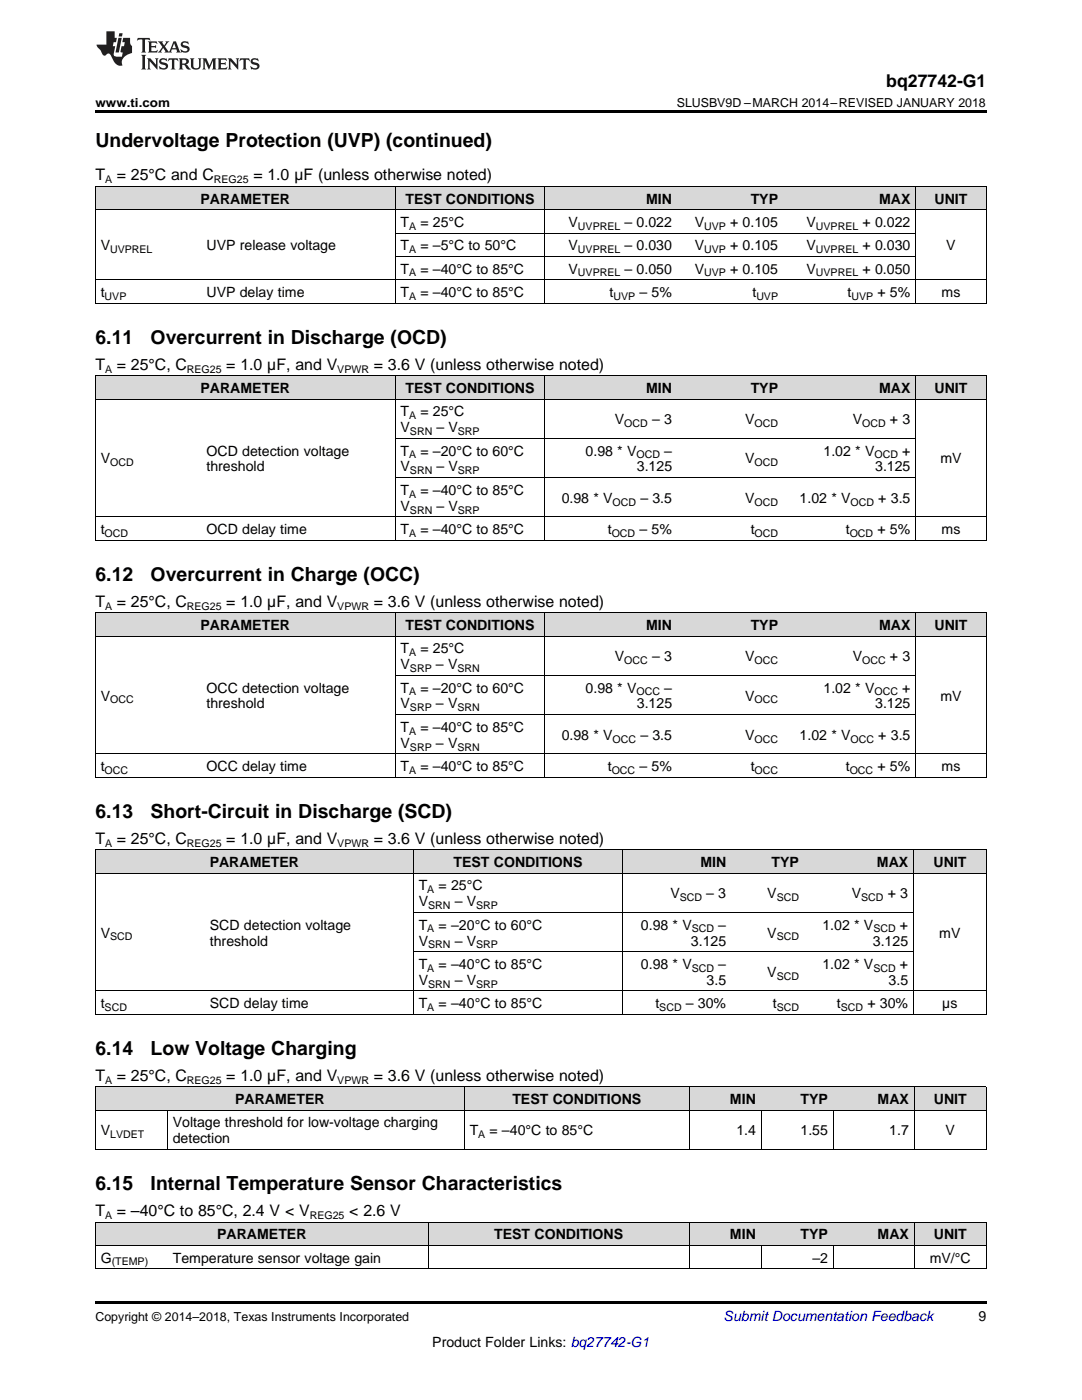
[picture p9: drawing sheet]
<svg xmlns="http://www.w3.org/2000/svg" width="216mm" height="279mm" viewBox="0 0 216 279" stroke-linecap="round" stroke-linejoin="round" font-family="sans-serif">
<defs><g id="words">
<g font-size="3.9">
<text x="19" y="29.3">Undervoltage Protection (UVP) (continued)</text>
<text x="19" y="68.6">6.11</text>
<text x="30.1" y="68.6">Overcurrent in Discharge (OCD)</text>
<text x="19" y="115.9">6.12</text>
<text x="30.1" y="115.9">Overcurrent in Charge (OCC)</text>
<text x="19" y="163.2">6.13</text>
<text x="30.1" y="163.2">Short-Circuit in Discharge (SCD)</text>
<text x="19" y="210.5">6.14</text>
<text x="30.1" y="210.5">Low Voltage Charging</text>
<text x="19" y="237.5">6.15</text>
<text x="30.1" y="237.5">Internal Temperature Sensor Characteristics</text>
</g>
<text font-size="3.5" x="176.8" y="17.3">bq27742-G1</text>
<g font-size="3.2">
<text x="19" y="36">T</text>
<text x="23.3" y="36">= 25°C and C</text>
<text x="50.6" y="36">= 1.0 µF (unless otherwise noted)</text>
<text x="19" y="73.8">T</text>
<text x="23.3" y="73.8">= 25°C, C</text>
<text x="45.2" y="73.8">= 1.0 µF, and V</text>
<text x="74.6" y="73.8">= 3.6 V (unless otherwise noted)</text>
<text x="19" y="121.1">T</text>
<text x="23.3" y="121.1">= 25°C, C</text>
<text x="45.2" y="121.1">= 1.0 µF, and V</text>
<text x="74.6" y="121.1">= 3.6 V (unless otherwise noted)</text>
<text x="19" y="168.4">T</text>
<text x="23.3" y="168.4">= 25°C, C</text>
<text x="45.2" y="168.4">= 1.0 µF, and V</text>
<text x="74.6" y="168.4">= 3.6 V (unless otherwise noted)</text>
<text x="19" y="215.7">T</text>
<text x="23.3" y="215.7">= 25°C, C</text>
<text x="45.2" y="215.7">= 1.0 µF, and V</text>
<text x="74.6" y="215.7">= 3.6 V (unless otherwise noted)</text>
<text x="19" y="242.7">T</text>
<text x="23.3" y="242.7">= –40°C to 85°C, 2.4 V &lt; V</text>
<text x="69.7" y="242.7">&lt; 2.6 V</text>
</g>
<g font-size="2.8">
<text x="40" y="40.6">PARAMETER</text>
<text x="80.9" y="40.6">TEST CONDITIONS</text>
<text x="128.9" y="40.6">MIN</text>
<text x="149.8" y="40.6">TYP</text>
<text x="175.4" y="40.6">MAX</text>
<text x="186.5" y="40.6">UNIT</text>
<text x="79.9" y="45.3">T</text>
<text x="83.9" y="45.3">= 25°C</text>
<text x="113.5" y="45.3">V</text>
<text x="124.6" y="45.3">– 0.022</text>
<text x="138.6" y="45.3">V</text>
<text x="145.7" y="45.3">+ 0.105</text>
<text x="160.9" y="45.3">V</text>
<text x="172.1" y="45.3">+ 0.022</text>
<text x="20.1" y="50">V</text>
<text x="41.2" y="50">UVP release voltage</text>
<text x="79.9" y="50">T</text>
<text x="83.9" y="50">= –5°C to 50°C</text>
<text x="113.5" y="50">V</text>
<text x="124.6" y="50">– 0.030</text>
<text x="138.6" y="50">V</text>
<text x="145.7" y="50">+ 0.105</text>
<text x="160.9" y="50">V</text>
<text x="172.1" y="50">+ 0.030</text>
<text x="188.8" y="50">V</text>
<text x="20.1" y="59.3">t</text>
<text x="41.2" y="59.3">UVP delay time</text>
<text x="79.9" y="54.6">T</text>
<text x="79.9" y="59.3">T</text>
<text x="83.9" y="54.6">= –40°C to 85°C</text>
<text x="83.9" y="59.3">= –40°C to 85°C</text>
<text x="113.5" y="54.6">V</text>
<text x="121.6" y="59.3">t</text>
<text x="124.6" y="54.6">– 0.050</text>
<text x="127.6" y="59.3">– 5%</text>
<text x="138.6" y="54.6">V</text>
<text x="145.7" y="54.6">+ 0.105</text>
<text x="150.1" y="59.3">t</text>
<text x="160.9" y="54.6">V</text>
<text x="169.1" y="59.3">t</text>
<text x="172.1" y="54.6">+ 0.050</text>
<text x="175.1" y="59.3">+ 5%</text>
<text x="187.9" y="59.3">ms</text>
<text x="40" y="78.4">PARAMETER</text>
<text x="79.9" y="83.1">T</text>
<text x="80.9" y="78.4">TEST CONDITIONS</text>
<text x="83.9" y="83.1">= 25°C</text>
<text x="128.9" y="78.4">MIN</text>
<text x="149.8" y="78.4">TYP</text>
<text x="175.4" y="78.4">MAX</text>
<text x="186.5" y="78.4">UNIT</text>
<text x="79.9" y="86.3">V</text>
<text x="87.1" y="86.3">– V</text>
<text x="122.7" y="84.7">V</text>
<text x="130.1" y="84.7">– 3</text>
<text x="148.7" y="84.7">V</text>
<text x="170.2" y="84.7">V</text>
<text x="177.6" y="84.7">+ 3</text>
<text x="20.1" y="92.5">V</text>
<text x="41.2" y="90.9">OCD detection voltage</text>
<text x="41.2" y="94.1">threshold</text>
<text x="79.9" y="90.9">T</text>
<text x="79.9" y="94.1">V</text>
<text x="83.9" y="90.9">= –20°C to 60°C</text>
<text x="87.1" y="94.1">– V</text>
<text x="116.8" y="90.9">0.98 * V</text>
<text x="127.1" y="94.1">3.125</text>
<text x="132.5" y="90.9">–</text>
<text x="148.7" y="92.5">V</text>
<text x="164.3" y="90.9">1.02 * V</text>
<text x="174.6" y="94.1">3.125</text>
<text x="180" y="90.9">+</text>
<text x="187.6" y="92.5">mV</text>
<text x="79.9" y="98.7">T</text>
<text x="79.9" y="101.9">V</text>
<text x="83.9" y="98.7">= –40°C to 85°C</text>
<text x="87.1" y="101.9">– V</text>
<text x="112.1" y="100.3">0.98 * V</text>
<text x="127.8" y="100.3">– 3.5</text>
<text x="148.7" y="100.3">V</text>
<text x="159.6" y="100.3">1.02 * V</text>
<text x="175.3" y="100.3">+ 3.5</text>
<text x="20.1" y="106.6">t</text>
<text x="41.2" y="106.6">OCD delay time</text>
<text x="79.9" y="106.6">T</text>
<text x="83.9" y="106.6">= –40°C to 85°C</text>
<text x="121.3" y="106.6">t</text>
<text x="127.6" y="106.6">– 5%</text>
<text x="149.8" y="106.6">t</text>
<text x="168.8" y="106.6">t</text>
<text x="175.1" y="106.6">+ 5%</text>
<text x="187.9" y="106.6">ms</text>
<text x="40" y="125.7">PARAMETER</text>
<text x="80.9" y="125.7">TEST CONDITIONS</text>
<text x="128.9" y="125.7">MIN</text>
<text x="149.8" y="125.7">TYP</text>
<text x="175.4" y="125.7">MAX</text>
<text x="186.5" y="125.7">UNIT</text>
<text x="79.9" y="130.4">T</text>
<text x="83.9" y="130.4">= 25°C</text>
<text x="122.7" y="132">V</text>
<text x="130.1" y="132">– 3</text>
<text x="148.7" y="132">V</text>
<text x="170.2" y="132">V</text>
<text x="177.6" y="132">+ 3</text>
<text x="79.9" y="133.6">V</text>
<text x="87" y="133.6">– V</text>
<text x="20.1" y="139.8">V</text>
<text x="41.2" y="138.2">OCC detection voltage</text>
<text x="41.2" y="141.4">threshold</text>
<text x="79.9" y="138.2">T</text>
<text x="79.9" y="141.4">V</text>
<text x="83.9" y="138.2">= –20°C to 60°C</text>
<text x="87" y="141.4">– V</text>
<text x="116.8" y="138.2">0.98 * V</text>
<text x="127.1" y="141.4">3.125</text>
<text x="132.5" y="138.2">–</text>
<text x="148.7" y="139.8">V</text>
<text x="164.3" y="138.2">1.02 * V</text>
<text x="174.6" y="141.4">3.125</text>
<text x="180" y="138.2">+</text>
<text x="187.6" y="139.8">mV</text>
<text x="79.9" y="146">T</text>
<text x="79.9" y="149.2">V</text>
<text x="83.9" y="146">= –40°C to 85°C</text>
<text x="87" y="149.2">– V</text>
<text x="112.1" y="147.6">0.98 * V</text>
<text x="127.8" y="147.6">– 3.5</text>
<text x="148.7" y="147.6">V</text>
<text x="159.6" y="147.6">1.02 * V</text>
<text x="175.3" y="147.6">+ 3.5</text>
<text x="20.1" y="153.9">t</text>
<text x="41.2" y="153.9">OCC delay time</text>
<text x="79.9" y="153.9">T</text>
<text x="83.9" y="153.9">= –40°C to 85°C</text>
<text x="121.3" y="153.9">t</text>
<text x="127.6" y="153.9">– 5%</text>
<text x="149.8" y="153.9">t</text>
<text x="168.8" y="153.9">t</text>
<text x="175.1" y="153.9">+ 5%</text>
<text x="187.9" y="153.9">ms</text>
<text x="41.8" y="173">PARAMETER</text>
<text x="90.5" y="173">TEST CONDITIONS</text>
<text x="139.8" y="173">MIN</text>
<text x="154" y="173">TYP</text>
<text x="175" y="173">MAX</text>
<text x="186.3" y="173">UNIT</text>
<text x="83.6" y="177.7">T</text>
<text x="87.5" y="177.7">= 25°C</text>
<text x="133.8" y="179.3">V</text>
<text x="140.9" y="179.3">– 3</text>
<text x="153.1" y="179.3">V</text>
<text x="170" y="179.3">V</text>
<text x="177.1" y="179.3">+ 3</text>
<text x="41.9" y="185.5">SCD detection voltage</text>
<text x="83.6" y="180.9">V</text>
<text x="83.6" y="185.5">T</text>
<text x="87.5" y="185.5">= –20°C to 60°C</text>
<text x="90.7" y="180.9">– V</text>
<text x="127.9" y="185.5">0.98 * V</text>
<text x="143.3" y="185.5">–</text>
<text x="164.1" y="185.5">1.02 * V</text>
<text x="179.6" y="185.5">+</text>
<text x="20.1" y="187.1">V</text>
<text x="41.9" y="188.7">threshold</text>
<text x="83.6" y="188.7">V</text>
<text x="90.7" y="188.7">– V</text>
<text x="137.9" y="188.7">3.125</text>
<text x="153.1" y="187.1">V</text>
<text x="174.2" y="188.7">3.125</text>
<text x="187.4" y="187.1">mV</text>
<text x="83.6" y="193.4">T</text>
<text x="83.6" y="196.5">V</text>
<text x="87.5" y="193.4">= –40°C to 85°C</text>
<text x="90.7" y="196.5">– V</text>
<text x="127.9" y="193.4">0.98 * V</text>
<text x="141" y="196.5">3.5</text>
<text x="143.3" y="193.4">–</text>
<text x="153.1" y="194.9">V</text>
<text x="164.1" y="193.4">1.02 * V</text>
<text x="177.3" y="196.5">3.5</text>
<text x="179.6" y="193.4">+</text>
<text x="20.1" y="201.2">t</text>
<text x="41.9" y="201.2">SCD delay time</text>
<text x="83.6" y="201.2">T</text>
<text x="87.5" y="201.2">= –40°C to 85°C</text>
<text x="130.8" y="201.2">t</text>
<text x="136.8" y="201.2">– 30%</text>
<text x="154.2" y="201.2">t</text>
<text x="167" y="201.2">t</text>
<text x="173.1" y="201.2">+ 30%</text>
<text x="188" y="201.2">µs</text>
<text x="46.9" y="220.3">PARAMETER</text>
<text x="102.2" y="220.3">TEST CONDITIONS</text>
<text x="145.7" y="220.3">MIN</text>
<text x="159.7" y="220.3">TYP</text>
<text x="175.1" y="220.3">MAX</text>
<text x="186.3" y="220.3">UNIT</text>
<text x="20.1" y="226.6">V</text>
<text x="34.5" y="225">Voltage threshold for low-voltage charging</text>
<text x="93.7" y="226.6">T</text>
<text x="97.7" y="226.6">= –40°C to 85°C</text>
<text x="146.9" y="226.6">1.4</text>
<text x="159.7" y="226.6">1.55</text>
<text x="177.4" y="226.6">1.7</text>
<text x="188.7" y="226.6">V</text>
<text x="34.5" y="228.2">detection</text>
<text x="20.1" y="252">G</text>
<text x="34.5" y="252">Temperature sensor voltage gain</text>
<text x="43.3" y="247.3">PARAMETER</text>
<text x="98.6" y="247.3">TEST CONDITIONS</text>
<text x="145.7" y="247.3">MIN</text>
<text x="159.7" y="247.3">TYP</text>
<text x="162.1" y="252">–2</text>
<text x="175.1" y="247.3">MAX</text>
<text x="185.5" y="252">mV/°C</text>
<text x="186.3" y="247.3">UNIT</text>
<text x="195.3" y="263.6">9</text>
<text x="86.3" y="268.9">Product Folder Links: bq27742-G1</text>
</g>
<text font-size="2.8" fill="#0000c8" x="144.4" y="263.6">Submit Documentation Feedback</text>
<g font-size="2.5">
<text x="19" y="21.4">www.ti.com</text>
<text x="135" y="21.4">SLUSBV9D –MARCH 2014–REVISED JANUARY 2018</text>
<text x="19" y="263.6">Copyright © 2014–2018, Texas Instruments Incorporated</text>
</g>
<g font-size="2.1">
<text x="21" y="36.6">A</text>
<text x="42.7" y="36.6">REG25</text>
<text x="81.6" y="45.9">A</text>
<text x="115.3" y="45.9">UVPREL</text>
<text x="140.5" y="45.9">UVP</text>
<text x="162.8" y="45.9">UVPREL</text>
<text x="22" y="50.5">UVPREL</text>
<text x="81.6" y="50.5">A</text>
<text x="115.3" y="50.5">UVPREL</text>
<text x="140.5" y="50.5">UVP</text>
<text x="162.8" y="50.5">UVPREL</text>
<text x="20.9" y="59.8">UVP</text>
<text x="81.6" y="55.2">A</text>
<text x="81.6" y="59.8">A</text>
<text x="115.3" y="55.2">UVPREL</text>
<text x="122.4" y="59.8">UVP</text>
<text x="140.5" y="55.2">UVP</text>
<text x="150.9" y="59.8">UVP</text>
<text x="162.8" y="55.2">UVPREL</text>
<text x="169.9" y="59.8">UVP</text>
<text x="21" y="74.4">A</text>
<text x="37.3" y="74.4">REG25</text>
<text x="67.3" y="74.4">VPWR</text>
<text x="81.6" y="83.6">A</text>
<text x="81.8" y="86.8">SRN</text>
<text x="91.4" y="86.8">SRP</text>
<text x="124.6" y="85.2">OCD</text>
<text x="150.6" y="85.2">OCD</text>
<text x="172" y="85.2">OCD</text>
<text x="22" y="93.1">OCD</text>
<text x="81.6" y="91.5">A</text>
<text x="81.8" y="94.7">SRN</text>
<text x="91.4" y="94.7">SRP</text>
<text x="127" y="91.5">OCD</text>
<text x="150.6" y="93.1">OCD</text>
<text x="174.5" y="91.5">OCD</text>
<text x="81.6" y="99.3">A</text>
<text x="122.2" y="100.9">OCD</text>
<text x="150.6" y="100.9">OCD</text>
<text x="169.7" y="100.9">OCD</text>
<text x="20.9" y="107.1">OCD</text>
<text x="81.6" y="107.1">A</text>
<text x="81.8" y="102.5">SRN</text>
<text x="91.4" y="102.5">SRP</text>
<text x="122.1" y="107.1">OCD</text>
<text x="150.6" y="107.1">OCD</text>
<text x="169.5" y="107.1">OCD</text>
<text x="21" y="121.7">A</text>
<text x="37.3" y="121.7">REG25</text>
<text x="67.3" y="121.7">VPWR</text>
<text x="81.6" y="131">A</text>
<text x="81.8" y="134.1">SRP</text>
<text x="91.3" y="134.1">SRN</text>
<text x="124.6" y="132.5">OCC</text>
<text x="150.6" y="132.5">OCC</text>
<text x="172" y="132.5">OCC</text>
<text x="22" y="140.4">OCC</text>
<text x="81.6" y="138.8">A</text>
<text x="81.8" y="142">SRP</text>
<text x="91.3" y="142">SRN</text>
<text x="127" y="138.8">OCC</text>
<text x="150.6" y="140.4">OCC</text>
<text x="174.5" y="138.8">OCC</text>
<text x="81.6" y="146.6">A</text>
<text x="81.8" y="149.8">SRP</text>
<text x="91.3" y="149.8">SRN</text>
<text x="122.2" y="148.2">OCC</text>
<text x="150.6" y="148.2">OCC</text>
<text x="169.7" y="148.2">OCC</text>
<text x="20.9" y="154.4">OCC</text>
<text x="81.6" y="154.4">A</text>
<text x="122.1" y="154.4">OCC</text>
<text x="150.6" y="154.4">OCC</text>
<text x="169.5" y="154.4">OCC</text>
<text x="21" y="169">A</text>
<text x="37.3" y="169">REG25</text>
<text x="67.3" y="169">VPWR</text>
<text x="85.3" y="178.3">A</text>
<text x="135.6" y="179.8">SCD</text>
<text x="155" y="179.8">SCD</text>
<text x="171.8" y="179.8">SCD</text>
<text x="85.4" y="181.4">SRN</text>
<text x="95" y="181.4">SRP</text>
<text x="22" y="187.7">SCD</text>
<text x="85.3" y="186.1">A</text>
<text x="85.4" y="189.3">SRN</text>
<text x="95" y="189.3">SRP</text>
<text x="138" y="186.1">SCD</text>
<text x="155" y="187.7">SCD</text>
<text x="174.3" y="186.1">SCD</text>
<text x="85.3" y="193.9">A</text>
<text x="85.4" y="197.1">SRN</text>
<text x="95" y="197.1">SRP</text>
<text x="138" y="193.9">SCD</text>
<text x="155" y="195.5">SCD</text>
<text x="174.3" y="193.9">SCD</text>
<text x="20.9" y="201.8">SCD</text>
<text x="85.3" y="201.8">A</text>
<text x="131.6" y="201.8">SCD</text>
<text x="155" y="201.8">SCD</text>
<text x="167.8" y="201.8">SCD</text>
<text x="21" y="216.3">A</text>
<text x="37.3" y="216.3">REG25</text>
<text x="67.3" y="216.3">VPWR</text>
<text x="22" y="227.2">LVDET</text>
<text x="95.4" y="227.2">A</text>
<text x="21" y="243.3">A</text>
<text x="61.8" y="243.3">REG25</text>
<text x="22.3" y="252.6">(TEMP)</text>
</g>
</g></defs>
<g fill="#d8d8d8">
<path d="M19 243.9h14.4v4.7h-14.4z"/>
<path d="M33.4 243.9h52.1v4.7h-52.1z"/>
<path d="M85.5 243.9h52v4.7h-52z"/>
<path d="M137.5 243.9h14.4v4.7h-14.4z"/>
<path d="M151.9 243.9h14.4v4.7h-14.4z"/>
<path d="M166.3 243.9h16.2v4.7h-16.2z"/>
<path d="M182.5 243.9h14.3v4.7h-14.3z"/>
<path d="M19 217h14.4v4.6h-14.4z"/>
<path d="M33.4 217h59.3v4.6h-59.3z"/>
<path d="M92.7 217h44.8v4.6h-44.8z"/>
<path d="M137.5 217h14.4v4.6h-14.4z"/>
<path d="M151.9 217h14.4v4.6h-14.4z"/>
<path d="M166.3 217h16.2v4.6h-16.2z"/>
<path d="M182.5 217h14.3v4.6h-14.3z"/>
<path d="M19 169.7h21.8v4.6h-21.8z"/>
<path d="M40.8 169.7h41.7v4.6h-41.7z"/>
<path d="M82.5 169.7h41.7v4.6h-41.7z"/>
<path d="M124.2 169.7h21.8v4.6h-21.8z"/>
<path d="M146 169.7h14.5v4.6h-14.5z"/>
<path d="M160.5 169.7h21.8v4.6h-21.8z"/>
<path d="M182.3 169.7h14.5v4.6h-14.5z"/>
<path d="M19 122.3h21.1v4.7h-21.1z"/>
<path d="M40.1 122.3h38.8v4.7h-38.8z"/>
<path d="M78.9 122.3h29.9v4.7h-29.9z"/>
<path d="M108.8 122.3h26.4v4.7h-26.4z"/>
<path d="M135.2 122.3h21.2v4.7h-21.2z"/>
<path d="M156.4 122.3h26.3v4.7h-26.3z"/>
<path d="M182.7 122.3h14.1v4.7h-14.1z"/>
<path d="M19 75h21.1v4.7h-21.1z"/>
<path d="M40.1 75h38.8v4.7h-38.8z"/>
<path d="M78.9 75h29.9v4.7h-29.9z"/>
<path d="M108.8 75h26.4v4.7h-26.4z"/>
<path d="M135.2 75h21.2v4.7h-21.2z"/>
<path d="M156.4 75h26.3v4.7h-26.3z"/>
<path d="M182.7 75h14.1v4.7h-14.1z"/>
<path d="M19 37.3h21.1v4.6h-21.1z"/>
<path d="M40.1 37.3h38.8v4.6h-38.8z"/>
<path d="M78.9 37.3h29.9v4.6h-29.9z"/>
<path d="M108.8 37.3h26.4v4.6h-26.4z"/>
<path d="M135.2 37.3h21.2v4.6h-21.2z"/>
<path d="M156.4 37.3h26.3v4.6h-26.3z"/>
<path d="M182.7 37.3h14.1v4.6h-14.1z"/>
</g>
<g fill="#000">
<path d="M19 22h177.8v.5h-177.8zM19 60.5h.2zM78.8 60.5h.1zM108.7 60.5h.1zM182.6 60.5h.1zM196.7 60.5h.1zM19 107.8h.2zM78.8 107.8h.1zM108.7 107.8h.1zM182.6 107.8h.1zM196.7 107.8h.1zM19 155.1l.2 .1z"/>
<path d="M78.8 155.1l.1 .1zM108.7 155.1l.1 .1zM182.6 155.1l.1 .1zM196.7 155.1l.1 .1zM19 202.4l.2 .1zM82.4 202.4l.1 .1zM124.1 202.4l.1 .1zM182.2 202.4l.1 .1zM196.7 202.4l.1 .1zM19 229.4h.2zM92.6 229.4h.1zM137.4 229.4h.1z"/>
<path d="M151.8 229.4h.1zM166.2 229.4h.1zM182.4 229.4h.1zM196.7 229.4h.1zM19 253.2l.2 .1zM85.4 253.2l.1 .1zM137.4 253.2l.1 .1zM151.8 253.2l.1 .1zM166.2 253.2l.1 .1zM182.4 253.2l.1 .1zM196.7 253.2l.1 .1zM19 259.7h177.8v.5h-177.8z"/>
</g>
<g fill="none" stroke="#000" stroke-width=".2">
<path d="M19 37.2h177.8M19.1 37.2v23.3M78.8 37.2v23.3M108.7 37.2v23.3M182.7 37.2v23.3M196.8 37.2v23.3M19 55.8h177.8M19 41.9h177.8M78.9 51.2h103.8M78.9 46.5h103.8M19 79.6h177.8M19 75h177.8"/>
<path d="M19 60.5h177.8M19.1 75v32.8M78.8 75v32.8M108.7 75v32.8M182.7 75v32.8M196.8 75v32.8M78.9 95.3h103.8M78.9 87.5h103.8M19 107.8h177.8M19 103.1h177.8M19 126.9h177.8M19 122.3h177.8"/>
<path d="M19.1 122.3v32.9M78.8 122.3v32.9M78.9 134.8h103.8M108.7 122.3v32.9M182.7 122.3v32.9M196.8 122.3v32.9M19 155.1h177.8M19 150.4h177.8M78.9 142.6h103.8M19 174.3h177.8M19 169.6h177.8M19.1 169.6v32.9"/>
<path d="M82.5 169.6v32.9M124.2 169.6v32.9M182.3 169.6v32.9M196.8 169.6v32.9M19 197.7h177.8M82.5 189.9h99.8M82.5 182.1h99.8M19 216.9h177.8M19 202.4h177.8M19.1 216.9v12.5M92.6 216.9v12.5M137.5 216.9v12.5"/>
<path d="M182.4 216.9v12.5M196.8 216.9v12.5M19 229.4h177.8M19 221.6h177.8M33.4 221.6v7.8M151.9 221.6v7.8M166.2 221.6v7.8M19 253.2h177.8M19 248.5h177.8M19 243.9h177.8M19.1 243.9v9.4M85.4 243.9v9.4"/>
<path d="M137.5 243.9v9.4M151.9 248.6v4.7M166.2 248.6v4.7M182.4 243.9v9.4M196.8 243.9v9.4"/>
</g>
<g fill="#231f20">
<path d="M27.5 7.6l-.1 .5 .4-.2h.6v.1v2.1l-.2 .4h1l-.3-.4v-2.1l.1-.1h.5l.5 .2-.2-.5zM29.5 8.3l.2 .3v1.5l-.2 .4h1.8l.2-.6a1.04 1.04 0 0 1-1.3 .2v-.7h.6l.3 .2v-.6l-.3 .2h-.6v-.6l.8-.1 .4 .3-.2-.5zM31.5 8.3l.9 1.1-.9 1.1h.8l-.2-.2 .5-.7 .4 .7-.2 .2h1.5l-.1-.2 .1-.4h.9l.1 .4-.2 .2h1l-.3-.3-.7-1.9h-.5l-.9 2-.8-1 .9-1h-.8l.1 .3-.3 .5-.4-.6 .2-.2zM34.7 8.6l.4 1h-.7zM36.3 8.4a.63 .63 0 0 0-.2 .7 .63 .63 0 0 0 .6 .4l.6 .2 .1 .2a.75 .75 0 0 1-.7 .4 .75 .75 0 0 1-.6-.5l.1 .7 .1-.1a1.11 1.11 0 0 0 1.5-.6 1.13 1.13 0 0 0-1.2-.8l-.1-.4a1.04 1.04 0 0 1 1.2 .2l-.2-.5-.1 .1-.5-.2zM28.2 10.9l.2 .4v2.2l-.2 .4h1l-.3-.4v-2.2l.3-.4zM29.3 11.6l.3 .4v1.5l-.3 .4h.8l-.2-.4v-1.3l1.5 1.7v-1.9l.2-.4h-.7l.2 .4v.9l-1.1-1.3zM32 11.8a.62 .62 0 0 0-.2 .7 .62 .62 0 0 0 .6 .4l.6 .1 .1 .3a.76 .76 0 0 1-.7 .3 .76 .76 0 0 1-.6-.4l.1 .7 .1-.1a1.11 1.11 0 0 0 1.5-.6 1.13 1.13 0 0 0-1.2-.8l-.1-.4a1.04 1.04 0 0 1 1.2 .2l-.2-.6-.1 .1-.5-.1zM33.7 11.6l-.2 .6a.61 .61 0 0 1 .8-.3v1.6l-.2 .4h.9l-.2-.4v-1.6a.63 .63 0 0 1 .8 .3l-.2-.6zM35.6 11.6l.3 .4v1.5l-.3 .4h1l-.2-.2v-.8l.5 .2a.76 .76 0 0 0 1.2 .7l-1-1a.58 .58 0 0 0 .6-.5 .58 .58 0 0 0-.5-.6zM36.4 11.9h.1a.45 .45 0 0 1 .5 .1 .45 .45 0 0 1 .1 .5l-.7 .2zM37.9 11.6l.2 .2a2.17 2.17 0 0 0 .3 1.9 .99 .99 0 0 0 1.6-.6v-1.1l.2-.4h-.7l.2 .2a1.92 1.92 0 0 1-.2 1.8 .6 .6 0 0 1-.9-.5v-1.1l.2-.4zM40.4 11.6l.2 .4v1.5l-.2 .4h.7l-.2-.4v-1.4l.8 1.8 .8-1.8v1.4l-.2 .4h.9l-.2-.4v-1.5l.2-.4h-.8l-.6 1.5-.6-1.5zM43.4 11.6l.2 .4v1.5l-.2 .4h1.8l.2-.6a1.04 1.04 0 0 1-1.3 .1v-.6h.5l.4 .2v-.6l-.4 .2h-.5v-.7h.8l.3 .3-.1-.6zM45.5 11.6l.2 .4v1.5l-.2 .4h.7l-.2-.4v-1.3l1.5 1.7v-1.9l.2-.4h-.7l.2 .4v.9l-1.1-1.3zM47.9 11.6l-.1 .6a.61 .61 0 0 1 .8-.3v1.6l-.3 .4h1l-.3-.4 .1-1.6a.63 .63 0 0 1 .7 .3l-.1-.6zM50.2 11.8a.62 .62 0 0 0-.2 .7 .62 .62 0 0 0 .6 .4l.6 .1 .2 .3a.76 .76 0 0 1-.8 .3 .76 .76 0 0 1-.6-.4l.1 .7 .2-.1a1.11 1.11 0 0 0 1.5-.6 1.13 1.13 0 0 0-1.3-.8l-.1-.4a1.04 1.04 0 0 1 1.2 .2l-.1-.6-.2 .1-.5-.1z"/>
<path d="M21.2 6.3v2.6h-1.9l.1 .4 .7 .9a.91 .91 0 0 0 1 .8 .56 .56 0 0 1 .5-.3 .56 .56 0 0 1 .5 .3l.4 .8a1.53 1.53 0 0 0 1.9 1.2 1.54 1.54 0 0 1 1-2.1l.9-.3v-1.4a1.52 1.52 0 0 1-.3-1.6h-1.4l-.2 .8h.5l-.2 .8h-.4l-.2 1v.2l.4 .1-.2 .8a1.93 1.93 0 0 1-1.6-.3l.3-1.8h-.5l.2-.8h.4l.2-.8h-.4v-1.3zM23.6 7.6l-.6 2.9h.7l.6-2.9zM23.8 6.6l-.1 .7h.6l.2-.7z"/>
</g>
<use href="#words"/>
</svg>
